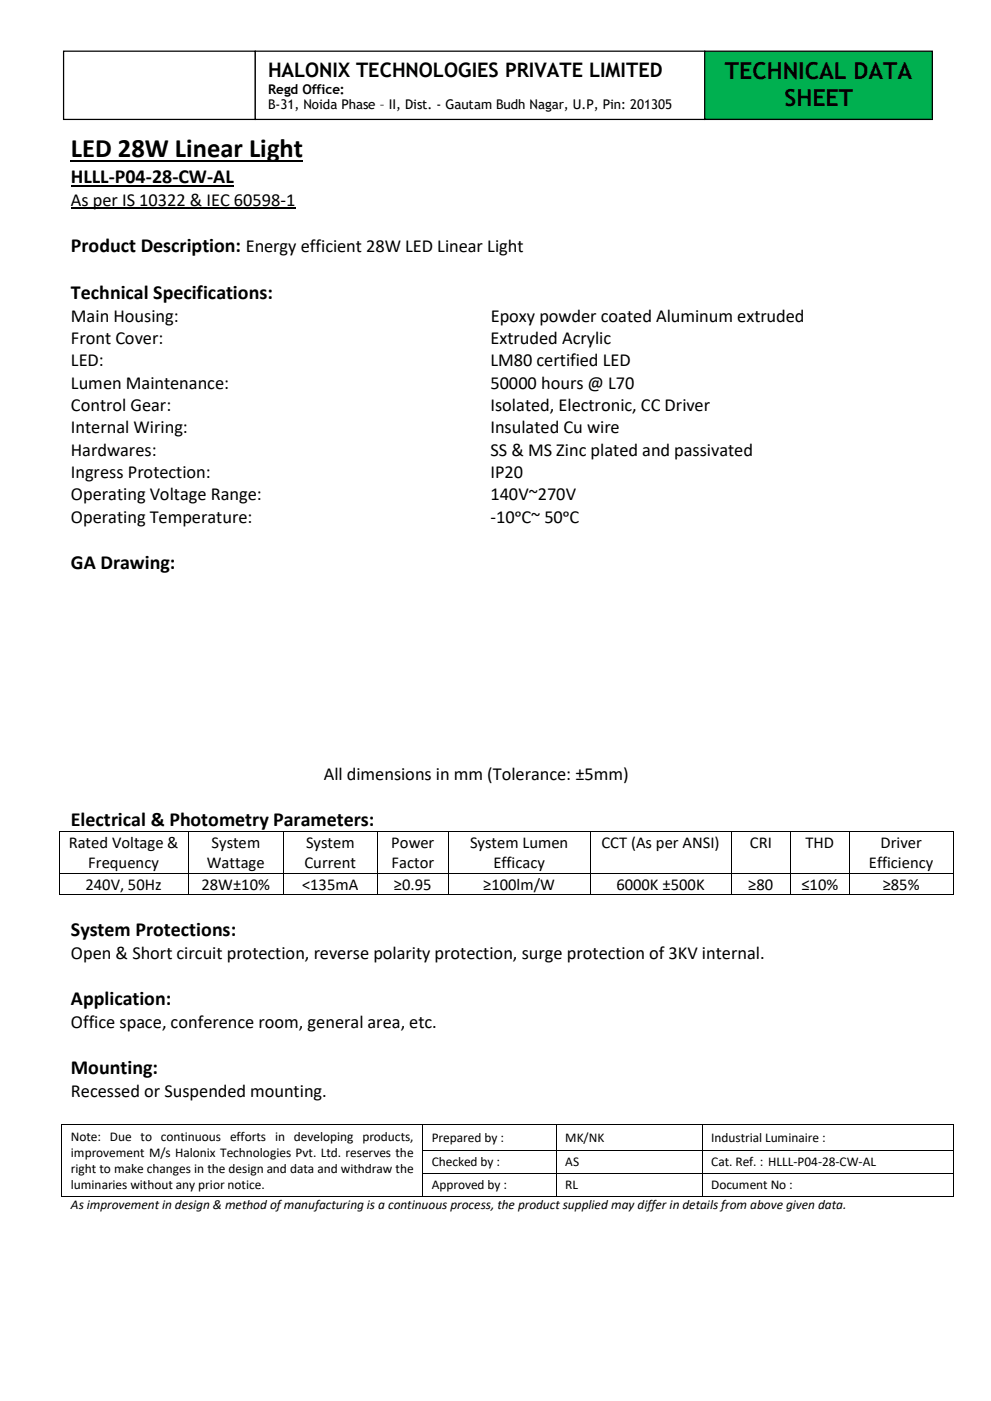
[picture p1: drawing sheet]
<svg xmlns="http://www.w3.org/2000/svg" width="210mm" height="297mm" viewBox="0 0 210 297" stroke-linecap="round" stroke-linejoin="round" font-family="sans-serif">
<defs><g id="words">
<text font-size="5.6" x="15" y="33.2">LED 28W Linear Light</text>
<g font-size="5">
<text x="153.7" y="16.7">TECHNICAL DATA</text>
<text x="166.3" y="22.4">SHEET</text>
</g>
<g font-size="4.2">
<text x="56.8" y="16.3">HALONIX TECHNOLOGIES PRIVATE LIMITED</text>
<text x="15" y="38.8">HLLL-P04-28-CW-AL</text>
<text x="15" y="53.5">Product Description: Energy efficient 28W LED Linear Light</text>
<text x="15" y="63.3">Technical Specifications:</text>
<text x="15" y="120.6">GA Drawing:</text>
<text x="15" y="175.1">Electrical &amp; Photometry Parameters:</text>
<text x="15" y="198.4">System Protections:</text>
<text x="15" y="213.1">Application:</text>
<text x="15" y="227.7">Mounting:</text>
</g>
<g font-size="3.9">
<text x="15" y="43.6">As per IS 10322 &amp; IEC 60598-1</text>
<text x="15" y="68.2">Main Housing:</text>
<text x="104" y="68.2">Epoxy powder coated Aluminum extruded</text>
<text x="15" y="72.9">Front Cover:</text>
<text x="15" y="77.6">LED:</text>
<text x="104" y="72.9">Extruded Acrylic</text>
<text x="104" y="77.6">LM80 certified LED</text>
<text x="15" y="82.3">Lumen Maintenance:</text>
<text x="104" y="82.3">50000 hours @ L70</text>
<text x="15" y="87.1">Control Gear:</text>
<text x="104" y="87.1">Isolated, Electronic, CC Driver</text>
<text x="15" y="91.8">Internal Wiring:</text>
<text x="104" y="91.8">Insulated Cu wire</text>
<text x="15" y="96.6">Hardwares:</text>
<text x="15" y="101.3">Ingress Protection:</text>
<text x="104" y="96.6">SS &amp; MS Zinc plated and passivated</text>
<text x="104" y="101.3">IP20</text>
<text x="15" y="106.1">Operating Voltage Range:</text>
<text x="104" y="106.1">140V~270V</text>
<text x="15" y="110.8">Operating Temperature:</text>
<text x="104" y="110.8">-10ᵒC~ 50ᵒC</text>
<text x="68.6" y="165.2">All dimensions in mm (Tolerance: ±5mm)</text>
<text x="15" y="203.2">Open &amp; Short circuit protection, reverse polarity protection, surge protection of 3KV internal.</text>
<text x="15" y="217.9">Office space, conference room, general area, etc.</text>
<text x="15" y="232.5">Recessed or Suspended mounting.</text>
</g>
<g font-size="3.5">
<text x="14.6" y="179.7">Rated Voltage &amp;</text>
<text x="44.8" y="179.7">System</text>
<text x="64.9" y="179.7">System</text>
<text x="82.9" y="179.7">Power</text>
<text x="99.6" y="179.7">System Lumen</text>
<text x="127.5" y="179.7">CCT (As per ANSI)</text>
<text x="159" y="179.7">CRI</text>
<text x="170.8" y="179.7">THD</text>
<text x="186.6" y="179.7">Driver</text>
<text x="18.7" y="184">Frequency</text>
<text x="43.8" y="184">Wattage</text>
<text x="64.5" y="184">Current</text>
<text x="83" y="184">Factor</text>
<text x="104.6" y="184">Efficacy</text>
<text x="184.2" y="184">Efficiency</text>
<text x="18.1" y="188.5">240V, 50Hz</text>
<text x="42.7" y="188.5">28W±10%</text>
<text x="64" y="188.5">&lt;135mA</text>
<text x="83.5" y="188.5">≥0.95</text>
<text x="102.4" y="188.5">≥100lm/W</text>
<text x="130.7" y="188.5">6000K ±500K</text>
<text x="158.6" y="188.5">≥80</text>
<text x="169.9" y="188.5">≤10%</text>
<text x="187.1" y="188.5">≥85%</text>
</g>
<g font-size="2.8">
<text x="56.8" y="19.9">Regd Office:</text>
<text x="56.8" y="23.2">B-31, Noida Phase – II, Dist. - Gautam Budh Nagar, U.P, Pin: 201305</text>
<text x="15" y="241.8">Note: Due to continuous efforts in developing products,</text>
<text x="15" y="245.2">improvement M/s Halonix Technologies Pvt. Ltd. reserves the</text>
<text x="91.5" y="242.1">Prepared by :</text>
<text x="119.8" y="242.1">MK/NK</text>
<text x="150.7" y="242.1">Industrial Luminaire :</text>
<text x="15" y="248.6">right to make changes in the design and data and withdraw the</text>
<text x="91.5" y="247.2">Checked by :</text>
<text x="119.8" y="247.2">AS</text>
<text x="150.7" y="247.2">Cat. Ref. : HLLL-P04-28-CW-AL</text>
<text x="15" y="252.1">luminaries without any prior notice.</text>
<text x="15" y="256.3">As improvement in design &amp; method of manufacturing is a continuous process, the product supplied may differ in details from above given data.</text>
<text x="91.5" y="252.1">Approved by :</text>
<text x="119.8" y="252.1">RL</text>
<text x="150.7" y="252.1">Document No :</text>
</g>
</g></defs>
<path d="M15 34.1h49.2" fill="none" stroke="#000" stroke-width=".38"/>
<path d="M15 39.4h34.5" fill="none" stroke="#000" stroke-width=".3"/>
<path d="M15 44.2h47.6" fill="none" stroke="#000" stroke-width=".25"/>
<g fill="#000">
<path d="M12.4 176.2h.2v.2h-.2z" fill-rule="evenodd"/>
<path d="M12.4 176.2h.2v.2h-.2z" fill-rule="evenodd"/>
<path d="M40 176.2h.1v.2h-.1z" fill-rule="evenodd"/>
<path d="M60 176.2h.1v.2h-.1z" fill-rule="evenodd"/>
<path d="M80 176.2h.2v.2h-.2z" fill-rule="evenodd"/>
<path d="M95 176.2h.1v.2h-.1z" fill-rule="evenodd"/>
<path d="M125 176.2h.2v.2h-.2z" fill-rule="evenodd"/>
<path d="M155 176.2h.2v.2h-.2z" fill-rule="evenodd"/>
<path d="M167.5 176.2h.2v.2h-.2z" fill-rule="evenodd"/>
<path d="M180 176.2h.2v.2h-.2z" fill-rule="evenodd"/>
<path d="M201.9 176.2h.2v.2h-.2z" fill-rule="evenodd"/>
<path d="M201.9 176.2h.2v.2h-.2z" fill-rule="evenodd"/>
<path d="M12.4 185h.2v.2h-.2z" fill-rule="evenodd"/>
<path d="M12.4 189.5h.2v.2h-.2z" fill-rule="evenodd"/>
<path d="M12.4 189.5h.2v.2h-.2z" fill-rule="evenodd"/>
<path d="M40 185h.1v.2h-.1z" fill-rule="evenodd"/>
<path d="M40 189.5h.1v.2h-.1z" fill-rule="evenodd"/>
<path d="M60 185h.1v.2h-.1z" fill-rule="evenodd"/>
<path d="M60 189.5h.1v.2h-.1z" fill-rule="evenodd"/>
<path d="M80 185h.2v.2h-.2z" fill-rule="evenodd"/>
<path d="M80 189.5h.2v.2h-.2z" fill-rule="evenodd"/>
<path d="M95 185h.1v.2h-.1z" fill-rule="evenodd"/>
<path d="M95 189.5h.1v.2h-.1z" fill-rule="evenodd"/>
<path d="M125 185h.2v.2h-.2z" fill-rule="evenodd"/>
<path d="M125 189.5h.2v.2h-.2z" fill-rule="evenodd"/>
<path d="M155 185h.2v.2h-.2z" fill-rule="evenodd"/>
<path d="M155 189.5h.2v.2h-.2z" fill-rule="evenodd"/>
<path d="M167.5 185h.2v.2h-.2z" fill-rule="evenodd"/>
<path d="M167.5 189.5h.2v.2h-.2z" fill-rule="evenodd"/>
<path d="M180 185h.2v.2h-.2z" fill-rule="evenodd"/>
<path d="M180 189.5h.2v.2h-.2z" fill-rule="evenodd"/>
<path d="M201.9 185h.2v.2h-.2z" fill-rule="evenodd"/>
<path d="M201.9 189.5h.2v.2h-.2z" fill-rule="evenodd"/>
<path d="M201.9 189.5h.2v.2h-.2z" fill-rule="evenodd"/>
<path d="M13 238.3h.2v.2h-.2z" fill-rule="evenodd"/>
<path d="M13 238.3h.2v.2h-.2z" fill-rule="evenodd"/>
<path d="M89.6 238.3h.1v.2h-.1z" fill-rule="evenodd"/>
<path d="M117.9 238.3h.2v.2h-.2z" fill-rule="evenodd"/>
<path d="M148.8 238.3h.1v.2h-.1z" fill-rule="evenodd"/>
<path d="M201.9 238.3h.2v.2h-.2z" fill-rule="evenodd"/>
<path d="M201.9 238.3h.2v.2h-.2z" fill-rule="evenodd"/>
<path d="M13 243.7h.2v.2h-.2z" fill-rule="evenodd"/>
<path d="M13 248.7h.2v.1h-.2z" fill-rule="evenodd"/>
<path d="M13 253.4h.2v.2h-.2z" fill-rule="evenodd"/>
<path d="M13 253.4h.2v.2h-.2z" fill-rule="evenodd"/>
<path d="M89.6 243.7h.1v.2h-.1z" fill-rule="evenodd"/>
<path d="M89.6 248.7h.1v.1h-.1z" fill-rule="evenodd"/>
<path d="M89.6 253.4h.1v.2h-.1z" fill-rule="evenodd"/>
<path d="M117.9 243.7h.2v.2h-.2z" fill-rule="evenodd"/>
<path d="M117.9 248.7h.2v.1h-.2z" fill-rule="evenodd"/>
<path d="M117.9 253.4h.2v.2h-.2z" fill-rule="evenodd"/>
<path d="M148.8 243.7h.1v.2h-.1z" fill-rule="evenodd"/>
<path d="M148.8 248.7h.1v.1h-.1z" fill-rule="evenodd"/>
<path d="M148.8 253.4h.1v.2h-.1z" fill-rule="evenodd"/>
<path d="M201.9 243.7h.2v.2h-.2z" fill-rule="evenodd"/>
<path d="M201.9 248.7h.2v.1h-.2z" fill-rule="evenodd"/>
<path d="M201.9 253.4h.2v.2h-.2z" fill-rule="evenodd"/>
<path d="M201.9 253.4h.2v.2h-.2z" fill-rule="evenodd"/>
</g>
<g fill="none" stroke="#000" stroke-width=".21">
<path d="M12.5 176.4v8.6M12.6 176.3h27.4M40.1 176.4v8.6M40.1 176.3h19.9M60 176.4v8.6M60.1 176.3h19.9M80.1 176.4v8.6M80.2 176.3h14.8M95.1 176.4v8.6M95.1 176.3h29.9M125.1 176.4v8.6M125.2 176.3h29.8"/>
<path d="M155.1 176.4v8.6M155.2 176.3h12.3M167.6 176.4v8.6M167.7 176.3h12.3M180.1 176.4v8.6M180.2 176.3h21.7M202 176.4v8.6M12.5 185.2v4.3M12.6 185.1h27.4M12.6 189.6h27.4M40.1 185.2v4.3M40.1 185.1h19.9"/>
<path d="M40.1 189.6h19.9M60 185.2v4.3M60.1 185.1h19.9M60.1 189.6h19.9M80.1 185.2v4.3M80.2 185.1h14.8M80.2 189.6h14.8M95.1 185.2v4.3M95.1 185.1h29.9M95.1 189.6h29.9M125.1 185.2v4.3M125.2 185.1h29.8"/>
<path d="M125.2 189.6h29.8M155.1 185.2v4.3M155.2 185.1h12.3M155.2 189.6h12.3M167.6 185.2v4.3M167.7 185.1h12.3M167.7 189.6h12.3M180.1 185.2v4.3M180.2 185.1h21.7M180.2 189.6h21.7M202 185.2v4.3M13.1 238.5v5.2"/>
<path d="M13.2 238.4h76.4M89.6 238.5v5.2M89.7 238.4h28.2M118 238.5v5.2M118.1 238.4h30.7M148.8 238.5v5.2M148.9 238.4h53M202 238.5v5.2M13.1 243.9v4.8M13.1 248.8v4.6M13.2 253.5h76.4M89.6 243.9v4.8"/>
<path d="M89.6 248.8v4.6M89.7 243.8h28.2M89.7 248.7h28.2M89.7 253.5h28.2M118 243.9v4.8M118 248.8v4.6M118.1 243.8h30.7M118.1 248.7h30.7M118.1 253.5h30.7M148.8 243.9v4.8M148.8 248.8v4.6M148.9 243.8h53"/>
<path d="M148.9 248.7h53M148.9 253.5h53M202 243.9v4.8M202 248.8v4.6"/>
</g>
<path d="M149.4 10.8h48.2v14.5h-48.2z" fill-rule="evenodd" fill="#00b050"/>
<path d="M149.4 10.8h48.2v14.5h-48.2z" fill="none" stroke="#000" stroke-width=".26"/>
<path d="M13.5 10.8h40.6v14.5h-40.6z" fill-rule="evenodd" fill="#fff"/>
<path d="M13.5 10.8h40.6v14.5h-40.6z" fill="none" stroke="#000" stroke-width=".26"/>
<path d="M54.1 10.8h95.3v14.5h-95.3z" fill-rule="evenodd" fill="#fff"/>
<path d="M54.1 10.8h95.3v14.5h-95.3z" fill="none" stroke="#000" stroke-width=".26"/>
<use href="#words"/>
</svg>
